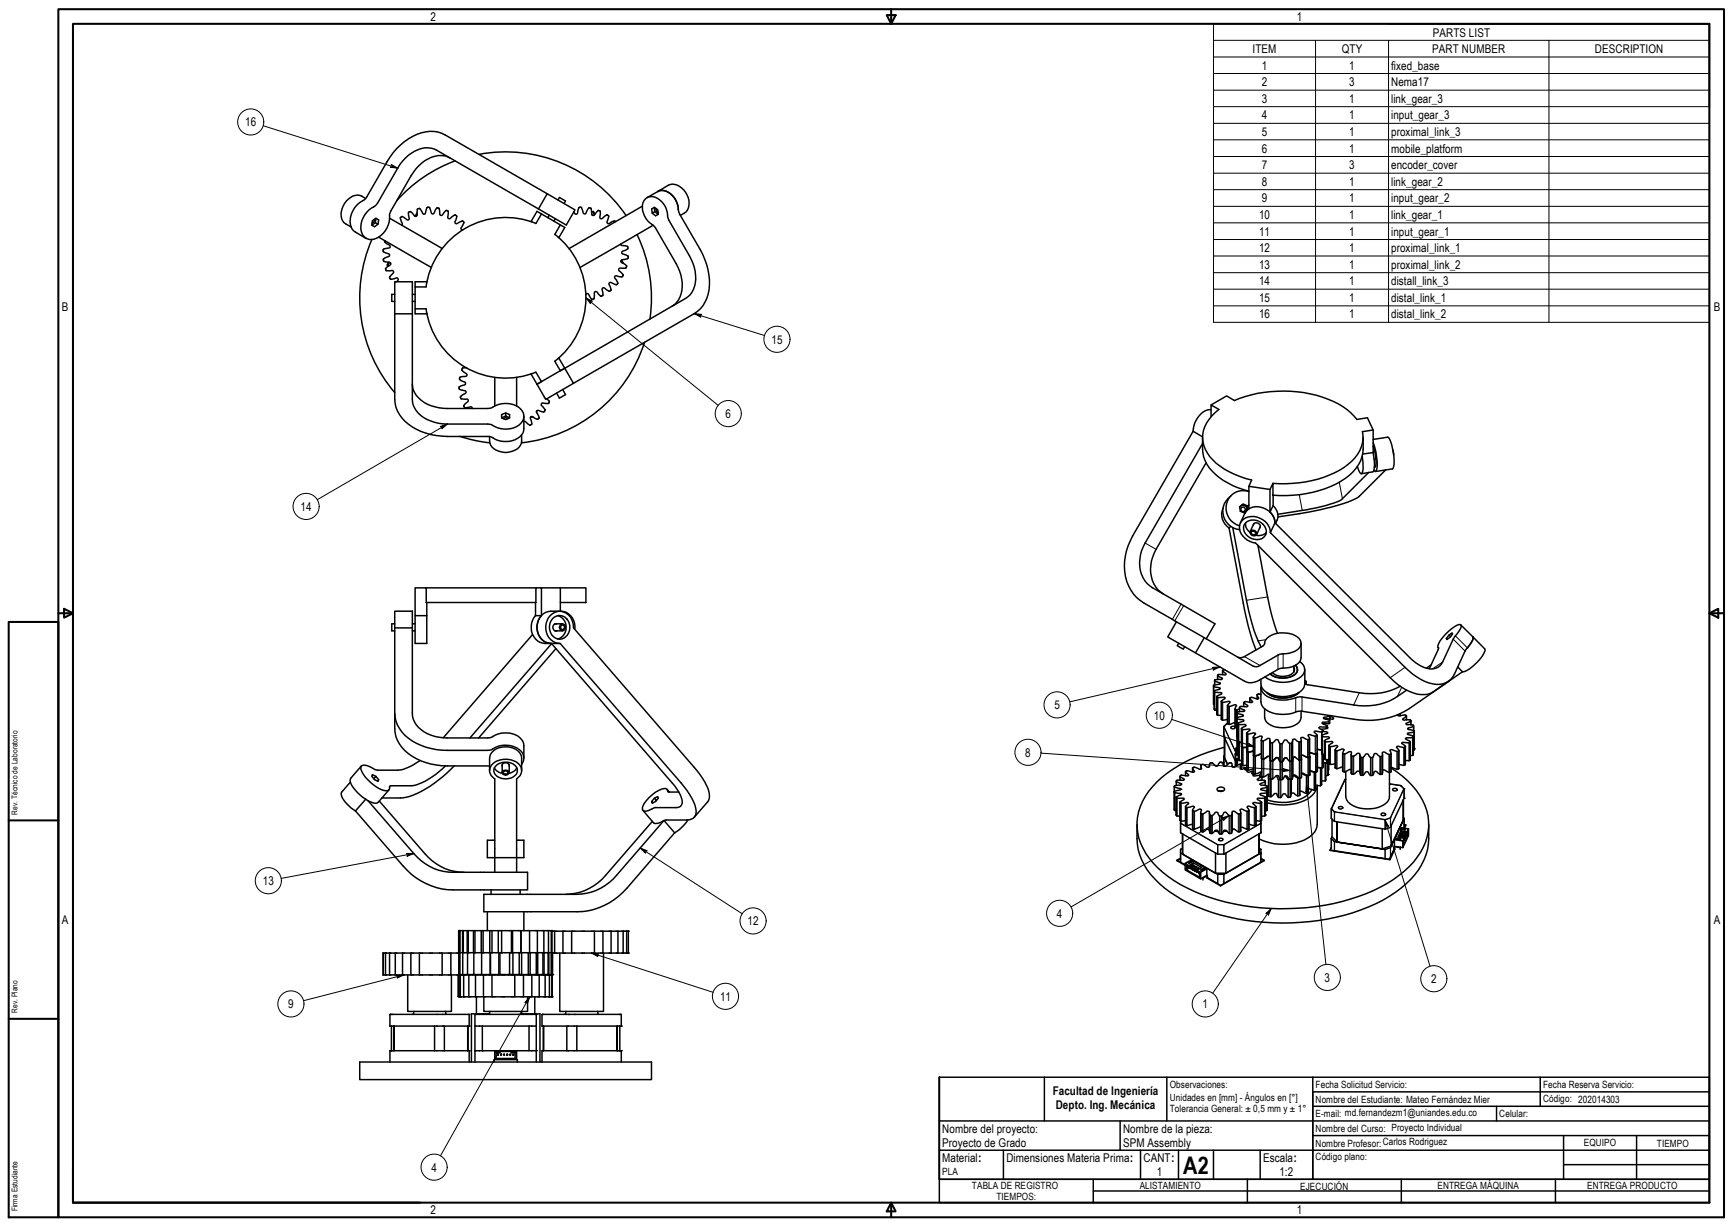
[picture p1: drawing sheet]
<svg xmlns="http://www.w3.org/2000/svg" width="594mm" height="420mm" viewBox="0 0 594 420" stroke-linecap="round" stroke-linejoin="round" font-family="sans-serif">
<defs><g id="words">
<text font-size="8.3" x="405.6" y="402.2">A2</text>
<g font-size="4.1">
<text x="147.6" y="7.2">2</text>
<text x="444.6" y="7.2">1</text>
<text x="491.2" y="12.6">PARTS LIST</text>
<text x="429.4" y="18.2">ITEM</text>
<text x="432.6" y="23.9">1</text>
<text x="460" y="18.2">QTY</text>
<text x="462.5" y="23.9">1</text>
<text x="476.9" y="23.9">fixed_base</text>
<text x="491" y="18.2">PART NUMBER</text>
<text x="546.7" y="18.2">DESCRIPTION</text>
<text x="432.6" y="29.6">2</text>
<text x="462.5" y="29.6">3</text>
<text x="476.9" y="29.6">Nema17</text>
<text x="432.6" y="35.2">3</text>
<text x="462.5" y="35.2">1</text>
<text x="476.9" y="35.2">link_gear_3</text>
<text x="432.6" y="40.9">4</text>
<text x="462.5" y="40.9">1</text>
<text x="476.9" y="40.9">input_gear_3</text>
<text x="84.1" y="43.3">16</text>
<text x="432.6" y="46.6">5</text>
<text x="462.5" y="46.6">1</text>
<text x="476.9" y="46.6">proximal_link_3</text>
<text x="432.6" y="52.3">6</text>
<text x="462.5" y="52.3">1</text>
<text x="476.9" y="52.3">mobile_platform</text>
<text x="432.6" y="58">7</text>
<text x="462.5" y="58">3</text>
<text x="476.9" y="58">encoder_cover</text>
<text x="432.6" y="63.7">8</text>
<text x="462.5" y="63.7">1</text>
<text x="476.9" y="63.7">link_gear_2</text>
<text x="432.6" y="69.4">9</text>
<text x="462.5" y="69.4">1</text>
<text x="476.9" y="69.4">input_gear_2</text>
<text x="431.6" y="75">10</text>
<text x="462.5" y="75">1</text>
<text x="476.9" y="75">link_gear_1</text>
<text x="431.6" y="80.8">11</text>
<text x="462.5" y="80.8">1</text>
<text x="476.9" y="80.8">input_gear_1</text>
<text x="431.6" y="86.4">12</text>
<text x="462.5" y="86.4">1</text>
<text x="476.9" y="86.4">proximal_link_1</text>
<text x="431.6" y="92.1">13</text>
<text x="462.5" y="92.1">1</text>
<text x="476.9" y="92.1">proximal_link_2</text>
<text x="431.6" y="97.8">14</text>
<text x="462.5" y="97.8">1</text>
<text x="476.9" y="97.8">distall_link_3</text>
<text x="21.2" y="106.7">B</text>
<text x="431.6" y="103.5">15</text>
<text x="462.5" y="103.5">1</text>
<text x="476.9" y="103.5">distal_link_1</text>
<text x="587.5" y="106.7">B</text>
<text x="431.6" y="109.1">16</text>
<text x="462.5" y="109.1">1</text>
<text x="476.9" y="109.1">distal_link_2</text>
<text x="264.5" y="117.8">15</text>
<text x="248.7" y="143.2">6</text>
<text x="103" y="175">14</text>
<text x="361.4" y="243.1">5</text>
<text x="395.5" y="246.6">10</text>
<text x="351.4" y="259.3">8</text>
<text x="90.1" y="303.3">13</text>
<text x="21.2" y="316.7">A</text>
<text x="256.3" y="317.1">12</text>
<text x="362.3" y="314.6">4</text>
<text x="587.5" y="316.7">A</text>
<text x="454.1" y="336.5">3</text>
<text x="490.6" y="336.9">2</text>
<text x="98.8" y="345.5">9</text>
<text x="246.8" y="342.9">11</text>
<text x="412.2" y="345.5">1</text>
<text x="360.9" y="375.4">Facultad de Ingeniería</text>
<text x="361.9" y="380.1">Depto. Ing. Mecánica</text>
<text x="323" y="388.2">Nombre del proyecto:</text>
<text x="385" y="388.2">Nombre de la pieza:</text>
<text x="323" y="393.2">Proyecto de Grado</text>
<text x="385" y="393.2">SPM Assembly</text>
<text x="147.9" y="401.5">4</text>
<text x="323" y="398.2">Material:</text>
<text x="345" y="398.2">Dimensiones Materia Prima:</text>
<text x="392" y="398.2">CANT:</text>
<text x="433" y="398.2">Escala:</text>
<text x="396.6" y="403.1">1</text>
<text x="438.6" y="403.1">1:2</text>
<text x="147.6" y="416.2">2</text>
<text x="444.6" y="416.2">1</text>
</g>
<g font-size="3.4">
<text x="401" y="377.4">Unidades en [mm] - Ángulos en [°]</text>
<text x="401" y="372.9">Observaciones:</text>
<text x="451" y="377.9">Nombre del Estudiante: Mateo Fernández Mier</text>
<text x="451" y="372.9">Fecha Solicitud Servicio:</text>
<text x="529" y="377.5">Código: 202014303</text>
<text x="529" y="372.9">Fecha Reserva Servicio:</text>
<text x="401" y="381">Tolerancia General: ± 0,5 mm y ± 1°</text>
<text x="451" y="382.9">E-mail: md.fernandezm1@uniandes.edu.co</text>
<text x="514" y="382.9">Celular:</text>
<text x="451" y="387.9">Nombre del Curso: Proyecto Individual</text>
<text x="451" y="392.9">Nombre Profesor:Carlos Rodriguez</text>
<text x="542.9" y="392.9">EQUIPO</text>
<text x="568" y="392.9">TIEMPO</text>
<text x="451" y="397.7">Código plano:</text>
<text x="323" y="402.6">PLA</text>
<text x="333.2" y="407.5">TABLA DE REGISTRO</text>
<text x="390.7" y="407.4">ALISTAMIENTO</text>
<text x="445.7" y="407.7">EJECUCIÓN</text>
<text x="492.8" y="407.6">ENTREGA MÁQUINA</text>
<text x="544.1" y="407.4">ENTREGA PRODUCTO</text>
<text x="341.6" y="411.4">TIEMPOS:</text>
</g>
<g font-size="2.7">
<text x="6" y="279.2" transform="rotate(-90 6 279.2)">Rev. Técnico de Laboratorio</text>
<text x="6" y="347.1" transform="rotate(-90 6 347.1)">Rev. Plano</text>
<text x="6" y="415.1" transform="rotate(-90 6 415.1)">Firma Estudiante</text>
</g>
</g></defs>
<!-- layer: Visible (ISO) -->
<g fill="none" stroke="#000" stroke-width=".51">
<path d="M154.2 54.1a8 8 0 0 0-8.6 1l-3 2.8-1.7 2.3-6.9 12.1a3.8 3.8 0 0 0-.5 2.7 7.4 7.4 0 0 1-6.9 7.1 4.3 4.3 0 0 1-2.8-5.5 8.6 8.6 0 0 1 4.8-6l.8-1 6.9-12a12.7 12.7 0 0 1 10.4-6.9l2.1 .3 .9 .5 44.4 25.6 3-5.2-9.5-5.5-3 5.2M156.1 55.1a50 50 0 0 0-20.1 13.7M164.2 52.9a50 50 0 0 1 50.4 21M125.3 68.1a4.4 4.4 0 0 0-6.5 .7 5.9 5.9 0 0 0-.8 7.6l2.4 1.4M128.3 75.2v.7l-.7 .6M128.9 74.8l-.2 1.5M129.6 76.8l.2-1.4-1-.6-1.2 .9-.2 1.5 1 .5 1.2-.9-.9-.5-1.2 .9M133.5 74.8l18.1 10.4M137.3 74.5l.6 2.1-.2 .5M137.7 74.2l-.4 .3M140.1 72.7l-.1 .9 .3 1.5-.3 .3-.6-.1-1.7-1.1M142.6 74v.1"/>
<path d="M142.9 73.9l-.3 .1M142.9 73l-.6 1.1M143 73.4l-.4 .6M143.7 71.4l-.6 .3-.1 1.9-.5 .5-1.7-1.5-.6 .1M146.6 71l-1 2.4h-.5l-1.4-2M147 71l1.1 2.3 .7-.3 .2-.6a1.18 1.18 0 0 1 .9-1.1l.7 .2 .3 2.2 .5 .1 .6-.7a1.25 1.25 0 0 1 1.2-1M147 71l-.4 .1M153.1 72.1l.6 .4-.2 1.9 .2 .4h.7l1.7-1.1M156.1 73.7l.4 .2M156.5 73.9a1.18 1.18 0 0 1-.2 1.5l-.3 .9 .5 .4 2.2-.9M158.7 75.8l.4 .4-1.1 2.1 .2 .5h.4M183.7 76.6a27.5 27.5 0 0 0-37.6 21.7"/>
<path d="M185.6 73.3l6.5 3.8-1.9 3.3M185.6 73.3l-1.5-.9-2 3.5 .2 .2M185.6 73.3l-1.9 3.3M187.6 66.4l-34.9-20.1a11.7 11.7 0 0 0-12.6 1.2 22.4 22.4 0 0 0-7.4 8l-7 12a3.9 3.9 0 0 1-2.1 1.8 7.6 7.6 0 0 0-2.9 9.2l1.2 1 3.6 2.2M188.3 73.8l-.5 .8M190.4 75l-.5 .8M191.3 68.6l.5-.9 2.1 1.2-.5 .9M192.1 77.1l1.5 .9-2 3.4-.3-.1M202.8 72.7l.6-.3 .6 1M202.8 72.9l.5-.2 .5 .9M203 73.7l.5 .1M205.2 72.1l-1.4 1.5-.6 .2-.4-.4-.2-1.9-.6-.3a1.17 1.17 0 0 0-.9 1.2l-.4 .9-.6-.1-.8-2-.2-.2-.7 .2-.4 1.8-.3 .4h-.5l-.5-.8"/>
<path d="M205.2 72.1l.4 .2M205.6 72.3l.2 .2-.1 2.3h.8l1.7-1.2M208.2 73.7l.4 .2M208.5 73.9l-.3 2.5 .7 .2 1.7-.9 .4 .3M220.2 70.7l-25.1 14.5M223.9 77.2l-25.1 14.5M224.3 71.1l.2 1.5-.9 .5-.2-1.5 .9-.6 1.2 .9 .2 1.5M224.5 72.6l1.2 .8-1 .6-1.1-.9M224.9 71.5v.2a.89 .89 0 0 0 .7 1M225.5 65.6a4.8 4.8 0 0 1 5.9 2.5l.8 1.9 .8 3.4 7 12.1a20.8 20.8 0 0 1 2.3 16.7 10 10 0 0 1-4.3 5.3l-41.4 23.9M225.5 65.6l3.6-2.1a4.8 4.8 0 0 1 5.9 2.4 5 5 0 0 1-1.8 7.9M225.5 65.6l-3.7 2.1"/>
<path d="M127.5 82.1a50 50 0 0 0 7.8 52.5M129.8 81.3l18.1 10.4M131.3 86a1.16 1.16 0 0 0 1.3 .8l.9 .3v.6l-1.5 .7-.6 .5M131.4 85.6l-.1 .4M131.4 88.9l.1 .6 2 .4 .4 .4-.2 .5-1.6 1.3 .2 .5M131.8 82.7l.6 .7a1.36 1.36 0 0 1 1.3 1.2l-.4 .4-.6 .1a1.22 1.22 0 0 0-1.4 .5M132 82.5l-.1 .2M132.3 92.6l2.1 .1 .5 .4-1.4 2.1M133.2 89.9l-.5 .9 .5 .4M133.5 89.9l-.6 .9 .4 .3M133.6 95.2l.2 .4M133.8 95.6l1.3-.1a.82 .82 0 0 1 .8-.3 .82 .82 0 0 1 .6 .5l-.5 .9"/>
<path d="M133.8 90l.1 .5M146.1 98.3h-3.8v7.5M146.3 96.9v-.3h-4v1.7M190.2 80.3a27.5 27.5 0 0 1 0 43.5l1.9 3.2 1.5-.8M209 99.8l-2.2-1.2-.4 .3 .2 1a1.15 1.15 0 0 1 0 1.4l-.4 .2M209.4 99.5l-.4 .2M211.5 97.5l-2.5-.7-.3 .4 .8 2.1-.1 .2M211.8 97.1l-.3 .4M212.7 83.7l.4 .4 2 .3 .2 .6M212.9 89.5l.4 .6M213 89.5l-.1 .3M213 89.1l.7 1.1"/>
<path d="M213.4 94.8l-2.1-.3-.5 .2v.7l.7 1 .3 .8M213.6 94.4l-.2 .3M214.7 91.7l-.8 .2h-1.3l-.4 .3v.6l1.4 1.6M215.3 85.1l-2.1 1.2v.6l.9 .3a1.16 1.16 0 0 1 1.3 .8M215.4 88l-.2 .6-1.8 .4-.5 .5 .3 .5 1.6 1.1-.1 .6M218.4 80.4a50 50 0 0 1 4.4 28.9M135.3 107.5v29.3a12.8 12.8 0 0 0 9 11.1 24.1 24.1 0 0 0 9.1 1.7h13.8a3.6 3.6 0 0 1 2.5 .9 7.6 7.6 0 0 0 9.6-2.1l.3-1.5v-4.2M135.3 100.9h-1v2.4h1M141.4 107.5h-6.1v-10.9h6.1v40.2a9.1 9.1 0 0 0 7.7 8l4.3 .5h13.8a3.8 3.8 0 0 1 2.6 1 7.6 7.6 0 0 0 9.2-1.8 3.7 3.7 0 0 0-2.1-5.5 8.5 8.5 0 0 0-8.4 .8l-1.3 .2h-13.8a12.4 12.4 0 0 1-11.3-5.5l-.4-.9-.3-2M141.4 103.3h.9M141.4 100.9h.9M146.1 105.8a27.5 27.5 0 0 0 37.6 21.8l1.9 3.2 8-4.6"/>
<path d="M146.1 105.8h-3.8v1.7h4v-.2M200.8 101.1l.4-.5 .4 .1 1.2 1.8h.6l.2-.2 .1-1.9 .2-.4 .5-.1 1 1.2 .8 .4M220.9 117.3a50 50 0 0 1-42.2 34.5M230.4 104.9a9.3 9.3 0 0 0 3-10.6l-1.6-4-7.4-12.6a8.3 8.3 0 0 1-4.2-6.5 3.3 3.3 0 0 1 1.6-3.5 3.3 3.3 0 0 1 3.8 .4 7.3 7.3 0 0 1 3.3 6.4l7.4 13.2a12.8 12.8 0 0 1 .9 12.4l-.6 .9-1.6 1.3-41.4 23.9M157.5 129.9l.6 .6 1.5 .6v.5l-2.2 1v.7l2 .6 .4 .4-.3 .6-1.1 .5-.6 .7M157.6 129.4l-.1 .5M157.8 136.1l.3 .6 1.9 .1 .5 .3-.1 .5-1 .9-.4 .7M158.3 126.6a1.25 1.25 0 0 0 1 1.1l.8 .6-.2 .6-1.5 .2-.9 .4M159 139.2l.2 .4M159.2 139.6l2.3-.2 .4 .6M160 126.1h-1.4l-.3 .5M169.6 129.3v9.8"/>
<path d="M177.1 129.3v9.8M182.3 128.1l-.2 .1 2 3.5M185.6 130.8l-1.5 .9M186.6 136.1l.1 .1M187.5 136.7l.8 1M188.2 138.1a1.2 1.2 0 0 1-1.5 .1h-.9l-.3 .5 1.4 2M188.3 137.7l-.1 .4M191.3 122.9l.3-.2 2 3.5M192.9 133.5l1 1.7-2.1 1.2-1-1.7M193.6 126.2l3 5.2-9.5 5.5-3-5.2M415.2 138.8l5.3-3.1 2.7 1.6a42.9 42.9 0 0 1 37 2 19.2 19.2 0 0 1 4.9 4.4l3.7-.5 1.9 4.2M157.7 149.5l5 1.4 5.2 .9"/>
<path d="M172.6 143.5l.6-.3 .9 .3M173.4 141.5l-1.4 .6v1.1l1.4 .6 1.3-.6v-1.1l-1.3-.6v1.1l1.3 .6M173.4 142.6l-1.4 .6M178.8 149a4.5 4.5 0 0 1-4 5.9 6.3 6.3 0 0 1-6.6-2.3l-.4-1.4v-1.6M179.6 144.4l.5 .1 1.6 1.3 .5-.4M181.9 142.9h.9M184 140.9v.6M184.8 143.3l-.6 .4-1.6-.9-.6 .1-.2 .5 .4 1.2v.9M186.6 141.1h-.9l-1.1-.5-.7 .3 .9 2.5M186.8 140.7l-.2 .3M409 147.8l-20.7 35.8a18.1 18.1 0 0 0 .3 20l1 1.1 2.4 1.9 21.5 12.3 3-5.1-21.5-12.4a10.2 10.2 0 0 1-4-11.3l1.6-4 19.6-34.1M409 147.8l3.2 1.9"/>
<path d="M412.2 149.9a15 15 0 0 0 1.5 9.1 21.4 21.4 0 0 0 12.4 8.7l2 .7a6.1 6.1 0 0 0-7.7 4.3 6.1 6.1 0 0 0 4.5 7.5M413.4 158.6l-17.1 29.7a11.4 11.4 0 0 0 1.5 14.6l1 .7M415.2 140.4a6.5 6.5 0 0 0-5.9 5.6l-.3 1.8M415.2 142.8v-4l2.6 1.5a12 12 0 0 0-5.4 11.1 14.3 14.3 0 0 0 7.4 9.4l5.3 2.5 4 1.2-1 2.2v7.6l-1.4 1.6M467 156.4a9.2 9.2 0 0 1-.2 5.9 1 1 0 0 1-1-1l-.5-1.4M467.3 149.9a13.5 13.5 0 0 1-3.5 11.8 33.8 33.8 0 0 1-22.8 8.1l-4.6-.1v-4l-1 2v7.8l1-2.2v-3.6M470.7 152.9a12.3 12.3 0 0 1 .7 7.2h-.3M470.7 151.7a19 19 0 0 1 1.1 9.6l-.4 .3-.4-.5M470.7 150.6l4.9-.8a3.4 3.4 0 0 1 1.5 2.8 14.4 14.4 0 0 1 .4 8l-5.9 1M470.7 155.1v-7.7l-3.7 .5a11.2 11.2 0 0 1-4.8 11.2 37.3 37.3 0 0 1-25.8 6.6M470.7 155.1a12.8 12.8 0 0 1 .1 6.5l-4.1 .7M470.7 155.1l-3.6 .5"/>
<path d="M471.3 154.9h-.6M471.7 157.2l-.7 .1M477.5 154.2l.3 1.7M419.2 174.2a5.6 5.6 0 0 0 2.1 6.8M422 169.8a6.4 6.4 0 0 0-2.6 6.9 6.4 6.4 0 0 0 5.5 4.8M425.8 173l-.9 .8M426.1 172.8l-1.2 .9 .3 1.5 1.6 .5M426.7 175.9a5.4 5.4 0 0 1 8.3-.7 5.4 5.4 0 0 1 2.1 4M426.7 175.9l-1.5 3.3M427 179.2a3.4 3.4 0 0 0 1.5 3.3M427 179.2a4.3 4.3 0 0 1 4.8-.4 4.3 4.3 0 0 1 2.2 4.3 4.2 4.2 0 0 1-7.3-.6 2.76 2.76 0 0 1 .3-3.3zM427.6 173.3l-1.5-.5-.3 .2 1.5 .6"/>
<path d="M427.7 173.8l-.1-.5-.3 .3 .2 .7M428.1 173.1l-1.4 2.8M428.1 166.7l7.3 1M429.6 179.9a1.19 1.19 0 0 1 1.7-.6 1.19 1.19 0 0 1 .5 1.7M429.8 179.4l-1.2 2.8M435.4 175.5l.6 .7a4.6 4.6 0 0 1 1.1 3M436.4 173.3a4.6 4.6 0 0 1 .9 6.1M437.1 179.2l46.1 46.1a10.7 10.7 0 0 0 8.1 3.9 4 4 0 0 0 3.2-2.3l3.8-8.2a9.6 9.6 0 0 0 2.6-4.3l-.4-.4a13 13 0 0 0-6.9 5.8l-.3 .6a1.43 1.43 0 0 0-.2 1.9l-3.1 6.9M437.1 179.2l-1.6 3.3M469.2 161.9l-9 9a28.4 28.4 0 0 1-10.9 3.5l-11.3 1.9M475 161l-9 9a32.3 32.3 0 0 1-11.5 4.2l-5.5 1.2-10.9 1.7M421.3 181l4.9 25.8a84.5 84.5 0 0 0 4.3 15.9"/>
<path d="M421.9 180.4l-.6 .6M422.6 180.8l4.7 24.9a60.3 60.3 0 0 0 5 16M428.9 181.8a1.16 1.16 0 0 1 1.5 .2 1.16 1.16 0 0 1 .1 1.5 1.16 1.16 0 0 1-1.5-.2 1.16 1.16 0 0 1-.1-1.5zM429 182.3a.78 .78 0 0 1 1-.1 .78 .78 0 0 1 .3 1 .83 .83 0 0 1-1 0 .83 .83 0 0 1-.3-.9zM431.2 186.9l3.3 17.7a80.1 80.1 0 0 0 3.4 12.4M432.1 180.4l-1.3 2.8M434.1 182.5a3.7 3.7 0 0 1-3.5 .9M435.5 182.5l46.1 46.2a17.2 17.2 0 0 0 11.9 5.8 6 6 0 0 0 5.1-3.5l3.8-8.2a10 10 0 0 0 2.6-4.3l-.1-.3M435.5 182.5a6 6 0 0 0-9.7-4.1 4.2 4.2 0 0 0 1 6 6.8 6.8 0 0 0 3.6 1.7l46.2 46.2a16.5 16.5 0 0 0 11.8 5.7l2.1-.5 6.1-4M135.3 209.5h6.1v5.7h-6.1zM135.3 215.2v29.3a15.8 15.8 0 0 0 1.6 10.4 19.4 19.4 0 0 0 16.5 7.6l14.4 .1M135.3 213.8h-1v2.4h1"/>
<path d="M141.4 215.2v29.3a9.1 9.1 0 0 0 7.7 7.9l4.3 .5h13.8a3.6 3.6 0 0 0 2.5-1 7.6 7.6 0 0 1 9.6 2.2l.3 1.5v4.2M141.4 213.8h.9M141.4 216.2h.9M142.3 211v9.5h4v-9.5M146.1 201.5h37.6M146.3 206.5v4.5h-4v-9.5h3.8v5h37.6v-5h1.9v9.5M182.6 217.5l-30.6 35.3M183.6 211a5.7 5.7 0 0 0 3.2 9.5h5M183.6 211h2M183.6 206.5v4.5M185.6 201.5h6.5M189.5 211.9a3.5 3.5 0 0 1 4.2-.4 3.5 3.5 0 0 1 1.6 3.8 3.4 3.4 0 0 1-2.2 3.5 3.4 3.4 0 0 1-4-1.3 4.6 4.6 0 0 1 .4-5.6z"/>
<path d="M190.3 213.8h2.5M190.3 216.2h2.5M190.9 213.8a1.22 1.22 0 0 0-1.4 1.2 1.22 1.22 0 0 0 1.4 1.2M191.2 211a4.2 4.2 0 0 1 2.9 4 4.2 4.2 0 0 1-2.9 4M191.8 209.5a6.9 6.9 0 0 0-6.2 1.4 5.8 5.8 0 0 0 2.4 9.5l.8 .1a5.6 5.6 0 0 1-4.5-3.8 5.6 5.6 0 0 1 1.3-5.7M192.1 201.5v8a5.3 5.3 0 0 1 4.9 6.2M192.1 201.5h8.8v5h-8.8M403.3 213.1l-3 5.2 9.5 5.5 3-5.3M413.5 218.9l16.1 9.4a2.28 2.28 0 0 0 2.3-.2l6.2-3.6 1.1-.4a8.1 8.1 0 0 0 6.4-2.4 2.77 2.77 0 0 0-1.8-4 8.7 8.7 0 0 0-9.9 1.5l-.3 .6a1.63 1.63 0 0 1-.8 1.7l-6.2 3.5a2.36 2.36 0 0 1-2.2 .2M496.7 217.7l1.1-.8 .2 .4-.9 1.1-1.1 .8-.2-.4M497.3 218.2l-.6-.5-.9 1.1 .3 .3M500.8 214.2l4.1 4"/>
<path d="M504.9 218.2l4.1 4.2a3.5 3.5 0 0 1-1.3 3.1 11.6 11.6 0 0 1-6.4 4.7M189 220.5l41.4 47.8a11 11 0 0 1 3.5 7 1.8 1.8 0 0 1-2.1 1.5h-7.4l-1.6 .7a1.54 1.54 0 0 1-2.6-.3 9.2 9.2 0 0 1 4.6-5.8l1.6-.8a1.95 1.95 0 0 1 2.4 .1l.3 .7h3.6M189.1 220.6l-28 32.3M190.6 222.3l-26.5 30.6M404.1 220.5l-.6 .8 2.1 1.2 .5-.9M416 235.2l2.3 .6-.3 .5-1.7 .4v.4l2.5 .4-.1 .4-1.6 .8 .4 .4 2.4-.1v.4l-1.2 1 .3 .3 2.6-.2v.3l-.8 1M416.2 236.8v6.2l.2 .3 .7 .1M416.4 233.3l1.9 .7v.4l-2.3 .5v6.5l.2 .1M416.4 233.3v1.4M417.1 238.7v6.1l.3 .4h1.3M417.4 231.5v1.3M419.1 229.8v1.4"/>
<path d="M419.9 229.5l-.8 .4 1.1 .9v.4l-2.4-.1-.4 .4 1.6 1-.1 .3-2.4 .2-.1 .3M428.4 239.3v1.4M431 238.1l.4 1.3-.4 .2-2.1-.6-.5 .4 1 1.2-.7 .2-1.9-.3-.5 .3M431 238.1v1.5M432.2 238l-.7-.2-.5 .3M432.2 232.8a4.7 4.7 0 0 0 4.2 5.4 10.7 10.7 0 0 0 10.1-1.9l.4-.5 .4-1.4M432.4 235a3.7 3.7 0 0 0 3 4.1 13.4 13.4 0 0 0 9.8-.2l18.9 2.7a21.5 21.5 0 0 0 18.1-5.1M434.1 237.3a8.9 8.9 0 0 0 11.3 0M434.3 237.3a8.9 8.9 0 0 0 11 0M443.5 228.7a1.88 1.88 0 0 1-1.4 2.7 5.5 5.5 0 0 1-5.9-.9M443.5 228.3v2M444.1 228a2.1 2.1 0 0 1-1 3.6 7.4 7.4 0 0 1-7.7-.7 6.8 6.8 0 0 0 9.3-.7 2.07 2.07 0 0 0-.6-2.2"/>
<path d="M444.8 229.5v.4M445.6 226.7a3.1 3.1 0 0 1 1.6 3 3.1 3.1 0 0 1-2 2.8 11.2 11.2 0 0 1-11.6-.5M446 220.5v4.9a4.9 4.9 0 0 1-5.1 3.5l-2.3 .3-6.7 3.8a5.1 5.1 0 0 1-5.2 .5l-16.9-9.7M447.3 233.3l.4 .4-.4 .3M447.3 234.4l18.7 3a21 21 0 0 0 14-2.2M447.3 229.5v4.9M447.7 233.7v.8M490.5 227.9l-1.6 1.1M493 221.9l.1 .1M499.7 228.6l1.6 1.6M501.3 230.2l-18.1 12.6a26.7 26.7 0 0 1-19.1 3.7l-18.9-2.7a12.4 12.4 0 0 1-11.5-.7 3.4 3.4 0 0 1-1.5-2.6v-4.9M135.3 244.5a12.7 12.7 0 0 0 9 10.9 24.1 24.1 0 0 0 9.1 1.8h13.8a3.5 3.5 0 0 0 2.6-1.1 7.7 7.7 0 0 1 9.3 2 3.4 3.4 0 0 1-.3 3.8"/>
<path d="M418.7 240.3v6.2l.3 .3 1.8-.3M419.5 259.2l1.3 2.8M419.5 259.1v3.3M419.7 256.1a51.5 51.5 0 0 0-23.1 11.8 18.9 18.9 0 0 0-5.6 21.1 31.3 31.3 0 0 0 16 15.3 79.6 79.6 0 0 0 55.9 3.8 46 46 0 0 0 21.7-12.7 18.5 18.5 0 0 0-.5-26.2 34 34 0 0 0-7.2-6M419.7 258.9l-.2 .2M419.8 252.8l-.1 7v-7l3.8 8M420.8 247.9l-1.3 1.1 .2 3.8M420.8 241.8v6.1M420.8 241.8l.6 .3 2.1-.6 .4 .4-.5 1.1M423.4 249.2l-.6-.3-.8 .3a.74 .74 0 0 0 .7 .6 .74 .74 0 0 0 .7-.6M423.4 249.1l.1 .1M423.4 247.6a2.71 2.71 0 0 1-2.6 .3"/>
<path d="M423.4 243v6.1M423.5 258.6l1 .3M423.5 249.2l.5 .2M423.6 256.6l.5 .3M423.6 256.6v1.6M424 246.4l2.3 .5-.1 .3-1.7 .6 .1 .5M424 246v6.5l.4 .1M424.1 252.5v5.7v.4l.4 .1M424.1 256.3l-.5 .3M424.1 258l-.6 .2v4.5M424.1 245.9l-.1 .1M424.1 244.4l2.1 .7-.1 .4-2 .4"/>
<path d="M424.1 252.5l.3 .1M424.1 244.4v1.5M424.4 247.9v6.1l.2 .4M424.5 254.2v5.9l.4 .5h.7h-1.4l-.3-.5M424.5 259.9l-.6 .2M424.6 248.3l2.5 .2-.1 .3-1.4 .9 .3 .3M424.6 248.3v6.1M424.7 254.4l.9 .1zM424.9 242.9l-.8 .3-.7-.2M424.9 242.5l1.7 .8a.49 .49 0 0 1-.2 .6 .49 .49 0 0 1-.6-.1l-1.4 .1-.3 .5M424.9 242.5v1.4M425.6 249.7v6.2l.3 .2"/>
<path d="M425.6 255.9v6.1l.5 .4 1.3-.2M425.9 256.1h1.5M425.9 250l2.5-.1v.4l-1 .9M425.9 250v6.1M426.3 240.8l1.5 1.1-.4 .3-2.1-.1-.4 .4M426.3 240.8v1.3M427.4 251.2v12.4l.6 .3 1.6-.4M427.4 251.2l.3 .4M427.4 256.1h-1.5M427.4 257.5l.3 .2M427.7 251.6l1.9-.4 .8 .2-.8 1.2 .5 .4M427.7 251.6v6.1"/>
<path d="M429.6 257.4l-1.9 .3M429.6 257.3l-1.9 .4M429.6 252.6l.1 6.3M429.7 258.9l.7 .2 2-.7-2.3 .7M429.7 258.9v6.1a3.3 3.3 0 0 0 2.6-.4h.2M429.7 258.9l.4 .2M430.1 253l2.3-.7 .3 .2-.3 1.2M430.1 253v6.1M432.4 253.7l.6 .3M432.4 253.7l.1 6.2M432.5 259.9v6.2a3.2 3.2 0 0 0 2.5-.8l.4 .2M432.5 259.9l.5 .2"/>
<path d="M433 254l2-1 .4 .2v1.2l.8 .2M433 254v6.1M433.5 242.9a5.1 5.1 0 0 0 .8 4.7 9.2 9.2 0 0 0 10.9 0 4.3 4.3 0 0 0 .8-3.8M435.3 253.8v6.1l.2 .7 .7 .2M436.2 254.6l1.5-1.1 .5 .2 .5 1.1 .8 .1M436.2 254.6v6.2M438.1 259.8l-.5-.1a2.24 2.24 0 0 1-2.1 1M439.5 254.9v6.1M441.1 259.8h-.7l-1 1.3M442.8 254.7a1.93 1.93 0 0 1-1.9-1.1l-.6 .1-.8 1.2M442.8 254.7v6.1M443.1 259.7l.8-.3 1.6 1.1"/>
<path d="M443.1 253.8v6.1l-.3 .9M444.1 259.6h-.7l-.4 1.2-.8 .2M446 254.2a2.37 2.37 0 0 1-2.3-.9l-.5 .2-.4 1.2M446 254.2v6.1M446.1 259.4l-.1 1M446.1 253.8l-.1 6.5M446.2 259.9v6.5l-.7 .3M446.8 258.9l-.7 .1M447.2 259.1l1.2 .6M448.4 259.7l.1 11.9-.6 .3M448.9 253.3l-.7 .2-1.5-.8-.7 .1v1.4M448.9 253.3v6.1l-.5 .2-1.9-.8-.4 .1"/>
<path d="M448.9 259.1l.2 .3M449.1 259.4l-.7 .3M449.1 259.4v6.1l-.7 .4-1.6-.9-.6 .1M451.5 252v6.2l-.7 .2-1.9-.5 .4 .1a1.91 1.91 0 0 0 2.3 .2v-.1M451.5 252l-.7 .3-1.7-.5h-.5l-.2 .2 .5 1.3M451.5 258l.1 .1M451.6 258.2v6.1l-.6 .3M453.1 257l-1.6-.2 1.6 .2M453.1 252v6.2l.2 .4h.7M453.1 252.1l.2 .3 2.4 .3-.2 .4-1.5 .8 .4 .3 2.2-.1 .3 .3-1.4 1M453.5 250.7l1.4 .2 .3 .2-2.1 1M453.6 250.5l-.5 .4-2.5-.2v.4l.9 .9"/>
<path d="M453.6 250.5v.1M453.6 258.6v4.2l-.5 .4M454 253.9v6.1l.3 .3h1.2M454.8 249.1l-2.6 .2 .1 .4 1.3 .8M454.9 249.1l.3 .3-.2 .3-2 .3M455 248.8v.1M455 248.8l-.2 .3M455.5 255.5v6.2l.4 .3 1.7-.3M455.5 255.4l.4 .5 2-.4 .6 .1v.3l-.9 1.1 .5 .3 1.8-.6 .8 .1-.5 1.4M455.6 247.4l.3 .3-.5 .4h-1.8M455.8 246.9l-.1 .4-2.2 .2-.3 .3 1.8 1M455.8 246.9v.1"/>
<path d="M455.9 246.4v-1.1l-2.2 .6 .1 .4 2 .6M456.1 245.3l1.1 .9-.2 .2h-2.6M457.6 257l.2 6.2a2.79 2.79 0 0 0 2.4-.4M460.2 258.2v6.1l.7 .3 1.6-.8h.7M460.2 258.2l.8 .2 1.7-.8 .6 .3a.75 .75 0 0 0-.2 1 .75 .75 0 0 0 1 .3l1.3-1 .8 .2a.9 .9 0 0 0 .5 1.2 .9 .9 0 0 0 1.2-.7l.3-.5h.7a1.39 1.39 0 0 0 1.6 1.2l.7-1.3 .8 .1a1.22 1.22 0 0 0 1.8 .7v-1.1l.4-.3 .6 .1 1.4 .8 .7-.2M463.2 258.6v6.6a1.28 1.28 0 0 0 1.9-.8l.5-.1 .6 .3M466.2 258.6v6.6a.86 .86 0 0 0 .9 .5 .86 .86 0 0 0 .8-.7l.2-.4a.91 .91 0 0 1 1.4 .8 .88 .88 0 0 0 1.1 .3 .88 .88 0 0 0 .4-1.1l.4-.3 .6 .2a1.32 1.32 0 0 0 1.8 .8l.2-6.7M476.9 258.4v6.1a1.39 1.39 0 0 1-2-.5l-.9-.1M479.1 245l.3 .3 2.4-.3 .4 .3-1.4 1.2 .6 .3 2-.1 .3 .3M479.6 257.2v6.2l-.6 .3-2.1-.7M479.6 257.2l-.6 .3a3.2 3.2 0 0 0-2.4-.5l-.2 .3 .5 1.1M480 244.6v.7"/>
<path d="M481.8 255.8v6.2l-.6 .3-1.6-.4M482.2 245.3v1.4M483.4 254.2v6.2l-.4 .3-1.2-.1M483.7 247l-1.7 1.1 .2 .2 2.3 .3v.4l-2 .7 .4 .3 1.9 .4v6.6h-.3M483.7 247v1.4M484.4 252.4l-.2 .4-2.4 .2v.2l1.6 1-.2 .4-2.4-.2-.3 .2 1.3 1.2-.3 .3-2.1-.3-.5 .1-.1 .3 .8 1M484.5 252.4v6.1l-.2 .4-.9 .1M484.6 248.8v1.6M484.8 250.7l-2.3 .7 .2 .4 1.7 .6M120.1 268.1l-3 3.4a5 5 0 0 0 2.5 4.6l2.3 1.8M123.9 262.5l-3.7 4.2a3.4 3.4 0 0 0 1.1 3.5 12.7 12.7 0 0 0 7.6 5.1l.8-.4 3.6-4.2M125.3 273.9l-3.4 4"/>
<path d="M126.1 274.4l15.8 18.1a17.7 17.7 0 0 0 13.4 6.4h25.5v6.1h-25.5a23 23 0 0 1-17.1-8.2l-16.3-18.9M128.1 266.9l.7-.9 1 1.2M128.8 266l-1.2-.5-.2 .5 1 1.2 1.2 .6 .2-.6-.4 .4M130 274.6l15.6 17.9a17.7 17.7 0 0 0 13.5 6.4M144 260.6a16.1 16.1 0 0 1-7.7 3.3h-7.3a7.6 7.6 0 0 0-4.9-1.5 2.27 2.27 0 0 0 .6 3.1 13.6 13.6 0 0 0 7.4 5.5 1.12 1.12 0 0 0 1.2-.3 1.12 1.12 0 0 0 .2-1.2l.5-.2h6.9a21 21 0 0 0 11.8-6.8M155.7 262.5a37.6 37.6 0 0 1-16.4 10.7l-2.1 .3h-6.3M167.8 264.1v-4.3a5.1 5.1 0 0 1 6.1-3.9 4.7 4.7 0 0 1 4.9 3.9v4.3M168.4 262.3a6.8 6.8 0 0 1 9.8 0 3.1 3.1 0 0 1-1.1 4.6v27h-7.5v-27a3.2 3.2 0 0 1-1.2-4.6zM169.5 263.2l.7 .9 2 .9M169.9 262.6a4.8 4.8 0 0 1 7.4 .8 3.3 3.3 0 0 1-3.8 3.5 3.5 3.5 0 0 1-4.2-3.1zM172.1 262.6a1.21 1.21 0 0 1 1.3-1.2 1.21 1.21 0 0 1 1.2 1.2M172.1 262v2.8"/>
<path d="M172.5 264.1l.3-.1a.95 .95 0 0 1 1.3 .1 .95 .95 0 0 1 .1 1.2l-.4 .2a.98 .98 0 0 1-1.3-.1 .98 .98 0 0 1 0-1.3zM172.8 264.3a.85 .85 0 0 1 1.3 .5 .72 .72 0 0 1-1 .6 .72 .72 0 0 1-.3-1.1zM174.6 262v2.8M177.2 263.2l-.8 .9-1.9 .9M220.4 277.7l3.6 4.3a4.7 4.7 0 0 0 4.1-1h7.3a2.98 2.98 0 0 0 3-4.2l-1.3-3.3-3.7-5.2-41.4-47.8a5.6 5.6 0 0 1-4.9-5.3 5.6 5.6 0 0 1 4.5-5.7 5.1 5.1 0 0 1 5 5.7l41.4 47.8a18.4 18.4 0 0 1 5.2 9.8l-.6 1.9-4.6 5.4M224.3 273.5l-.9 1.2M225 274.4l-.7-.9 1.2-.5 .2 .5-1 1.2-1.1 .6-.2-.6 .4 .4M228.7 270.5l.8 .9M402.5 269.7v7.7l.2 .3 .5 .2M403.2 273.2v6.1l.2 .3 1.1 .1M403.2 267.8l1.9 .8-.5 .5-2 .3 .1 .4 2 .6v.3l-2.2 .6 .3 .4 2.2 .3-.2 .5-1.5 .6 .1 .4h2.4v.5l-1.3 1 .3 .3 2.6-.2v.4l-1 1 .6 .3 2.1-.5 .3 .4-.6 1M403.2 267.8v1.4"/>
<path d="M404.5 274.9v6.2l.4 .3 1.5-.2M404.5 266v1.4M406.4 276.5v6.1l.6 .3 1.8-.5M406.4 264.5v1.4M408.8 277.7v6.3l.7 .1 2.1-.6M408.8 263.2l.6 1.1-.1 .3-2.6-.4-.3 .3 1.1 1.2-.7 .2-2-.2-.3 .3 1.5 1.1v.2l-2.5 .1-.3 .4M408.8 277.7l.7 .3 2-.7 .4 .2-.2 1.3a1.75 1.75 0 0 0 2.2-.8l.7 .3a.83 .83 0 0 0 .1 1 .83 .83 0 0 0 .9 .2l.7-.6a.64 .64 0 0 1 .7-.5 .64 .64 0 0 1 .6 .5 .97 .97 0 0 0 1.1 .8 .97 .97 0 0 0 .8-1.1l.2-.2 .7 .2a1.23 1.23 0 0 0 1.8 .8l.1-1.1 .3-.3h.4l1.8 1 .5-.3-.2-1 .2-.4h.7l1.4 .7 .8-.3M408.8 263.2v1.4M411.6 278.6v6.2a1.34 1.34 0 0 0 2-.5l.7-.2 .3 .2-.6-.2M411.7 262.4v1.2M414.6 278.6l.1 6.5 .1 .5 .7 .1 .5-.4a.97 .97 0 0 1 1.5-.6 1 1 0 0 0 1 1.2 1 1 0 0 0 1-1.2 .97 .97 0 0 1 1.5 .6l.4 .4 .7-.1 .2-.5 .1-6.5M414.6 262.4v.3"/>
<path d="M417.3 270.2l1.2-.5a1.08 1.08 0 0 1 1.3 .8 1.46 1.46 0 0 1-2.6-.1zM417.8 271.1h1.3M419.1 261.5l.1 .3M419.4 262l.2 .5M419.5 261.4l-.4 .1M419.5 261.3h-.5M422.4 262.4v.3M423.9 260.1v2.3M425.1 262l.3 .4h.6M425.1 262l-1 .2a1.08 1.08 0 0 1-1.8 .5 .79 .79 0 0 0 0-1 .79 .79 0 0 0-.9-.2l-1 .9a.81 .81 0 0 1-.8 .1 .81 .81 0 0 1-.4-.8 .8 .8 0 0 0-.9-.5 .8 .8 0 0 0-.7 .8l-.2 .6h-.5l-1.3-1.1a.83 .83 0 0 0-.9 .2 .83 .83 0 0 0-.1 1 1.01 1.01 0 0 1-1.7-.5l-.5-.2-.7 .1 .2 1.2-.3 .3-2.1-.7-.7 .3M425.3 278.6v6.2l-.8 .3-1.3-1-.8 .2 .6-.2M425.3 262.4l-.2 1 .4 .2 1.9-.7"/>
<path d="M425.6 261.6l-.5 .4M426.8 263.6l.5 .3h.5M426.8 263.6v.2M427.4 263l-.6 .6M427.7 264l-.2 .5 .4 .1 1.7-.3M428.2 277.8v6.1l-.6 .3-2.3-.7M429.1 265l.6 .3 .4-.1M429.1 265v.2M429.7 264.1l-.6 .9M429.7 265.4l-.2 .2 .2 .3 2.2-.2M430.6 276.5v6.1M431.9 266.1l.9 .1"/>
<path d="M431.9 266.1v.1M432 264.6l.2 .4-.3 1.1M432.2 266.3l-1.2 .8 .2 .3h2.4l.2 .4-1.7 .7-.2 .3 2.5 .6v8.3l-.6 .2M432.2 270.5v.1M432.5 274.9v6.1l-.4 .4-1.5-.2M433 260.1l1.7-.9 .6 .1-.6-.1zM433.7 273.1l-.1 .4-2.5 .1v.4l1.4 .9-.4 .4-2.5-.2v.4l1 1a2.4 2.4 0 0 1-2.6-.2l-.5 .3 .7 1.1M433.8 273.2v6.1l-.3 .4h-1M433.8 267.8v1.4M434.4 275.1a18.1 18.1 0 0 0 14.7-1.9 5.6 5.6 0 0 0 2.4-4v13.4a7.3 7.3 0 0 1-5.8 5.8 18.9 18.9 0 0 1-14.2-1M434.4 271.5l.4 .1M434.4 271.6l-2.5 .5 .2 .4 1.6 .6"/>
<path d="M434.4 269.7l-2.2 .7 .1 .3 2.1 .6M434.7 265.4l.2 .3 .1 1.2M434.8 266.1l.2 6.9M435 273a2.42 2.42 0 0 0 2.1-1.1l.5 .1 .7 1.3M435 266.9h.8M435 266.9v6.1M435.4 260.5l.1 6.3M435.5 260.6v6.2M436.2 260.8l1.2-1.2h.6l.7 1.3 .2 .1M437.5 265.9l.8 1.3M438.3 273.3h.8l.5-.7a.67 .67 0 0 1 .7-.6 .67 .67 0 0 1 .6 .6l.7 .7M438.3 267.2v6.1"/>
<path d="M438.8 261h.1M438.8 261v6.2l-.5-1.3-.3-.1-.6 .1-1.2 1-.7-.1M438.8 261h.7M440.5 265.9l1.1 1.2M441.6 267.1v6.2M442 260.8h.8M442 260.8l-.9-1a.91 .91 0 0 0-1.3 .8l-.3 .4M442.1 260.9l.1 .1M442.2 267.1h-.6M442.2 267.1l-.9-1-.7-.2-.9 1.2-1.4 .1M442.2 261v6.1M442.7 272l.7-.2 1.5 1"/>
<path d="M442.7 267.1v5.2l-.3 .8-.8 .2M443.2 260v6.1l-.2 .9-.8 .1M443.2 265.9v-.1a1.1 1.1 0 0 1 1.6 .4l.7 .5M443.4 265.7l1.5 1M444.9 266.7v6.1M445.1 260.3l.4 .2v6.2M445.3 266.6l-.4 .1M445.6 271.2l.5-.1 1.8 .8M445.6 266.6v6l-.7 .2M446 260.3l-.5 .2M446.2 265l1.7 .9M447.9 265.9v6"/>
<path d="M448.2 265.7l-.3 .2M448.5 270.2l2 .6M449.1 264.3l1.4 .3M449.1 264.1l1.9 .5M449.7 270.6a9.6 9.6 0 0 1-7.4 4.2l-4.1 .1-3.8-.8M450.5 264.6v6.2M450.7 264.6h-.2M451 269.1l1.7 .2M451 264.6v5.8l-.5 .4M451.6 262.9l1.5 .3M451.6 263.1l1.1 .1M452.7 263.2v6.1"/>
<path d="M452.8 263.1l-.1 .1M453.1 267.6h1.2M453.1 263.2v5.8l-.4 .3M454.3 261.5v6.1M454.5 261.5v5.8l-.2 .3M455.1 260.3v.9l-.2 .3h-1.3M455.2 260.3v5.4M455.2 265.7l-.7 .2M455.3 260.3l-.1 5.4M455.5 260.3v3.5l-.2 .1M458.9 276.6l.9-.2 .5 .3a.74 .74 0 0 1-.8 .6 .74 .74 0 0 1-.6-.7zM461.3 267.1l-.3 .1-4.6 10v3.3l1 1 1 .2"/>
<path d="M461.3 264.4v8.5a5.5 5.5 0 0 0 5.2 4.1 9.4 9.4 0 0 0 9.5-2.8l.3-1.3v-8.2M473.5 278.9l.7-.3 .8 .4a.74 .74 0 0 1-.8 .6 .74 .74 0 0 1-.7-.7zM476.3 268.6l3.9 .6 1.1 1.2v3.1l-4.4 9.5M477.5 270.4l1-.2 .4 .3a.74 .74 0 0 1-.8 .6 .74 .74 0 0 1-.6-.7zM169.6 288h-2.5v5.9h2.5v5M177.1 288h2.5v5.9h-2.5v5M223.6 281.5l-16 18.5a18.3 18.3 0 0 1-13.5 6.5M235.8 281l-2.2 2.7-2.3 1.7M389.8 282.6a24.7 24.7 0 0 0 1.6 12 31.4 31.4 0 0 0 14.1 13.9 78.5 78.5 0 0 0 49.7 6.4 52.9 52.9 0 0 0 28.4-13.6 20.6 20.6 0 0 0 6.2-13.9v-4.8M403.6 294.9l2.7 1.5M404.7 281.3v4l.7 .5M404.7 294.2l-1.1 .9"/>
<path d="M404.7 294.1l-1.3 .8 2.9 1.7M405.4 292.7l-.7-.4v3.1M405.4 285.8v6.9l11.3 6.6M405.4 285.8v6.9l11.3 6.6v-7M405.4 290.7l-.7 .4v1.2M405.4 285.8l11.3 6.5M406.3 295.9v2.2l5.3 3.1v-2.3M406.7 298l4.5 2.7v-1.6M407.4 295.7l1.3-.8 .4 .2-1.4 .8zM407.5 296.7l1.6-1v.3l-1.6 1zM407.9 297.3l.2 .4M407.9 297.3v.1"/>
<path d="M407.9 297.5v.1M408.1 297.5l1.4-.8-1.4 1M408.1 297.7h.1M408.2 296.7v.4l-1.5 .9v-1.5l.8 .5h-.1M408.2 297.1l.1 .1M408.7 297.8l.1 .3M408.7 297.8v.1M408.7 297.3l.4 .3M408.7 296.3l-1.3 .9h-.2l.2-.4M408.7 294.9l-.3-.2-2.1 1.2 1.2 .8M408.7 294.9v.3M408.8 297.9l1.5-.8-1.5 .9"/>
<path d="M408.8 295.3l-.5 .3M409.1 295.1l4.3 2.4M409.1 295.7l2.8 1.6-1.6 .9M409.4 298.2l.2 .4M409.4 298.4h.1M409.4 297.8l.4 .2M409.5 296.7l-1.6 .6M409.6 298.3l1.4-.8-1.4 1.1M409.6 298.3v.1M409.6 298.5v.1M410.1 298.2l.2 .1M410.3 298.9h.1"/>
<path d="M410.3 297.1l-.2-.1-1.4 .8M410.3 298.6h-.2l.2 .3M410.3 298.6l.9 .5M410.3 298.2v.4M410.5 298.7h-.2M410.7 298.7l-.4 .2M410.9 299.1l.3 .2M410.9 299.1h.1M411 297.5l-1.6 .7M411 299l-.1 .1M411.2 299.1l-.2 .1M412.5 298h.1"/>
<path d="M412.5 298l-.6 .3M413.1 297.7l-.6 .3M413.4 297.5l-1.5 .9-.3-.3 1.4-.8v.4M413.4 297.5l.3 .2-2.1 1.2-1.3-.7M413.7 297.7v2.3l-1.5 .8M413.7 300l.2 .8M416.4 284.8l1.2 .2M416.7 299.3h3.5l-.6 .3h-2.2zM416.7 292.3l.7 .4h2.2l.6-.4M417.9 287.4l.6-.1 .7 .1a.74 .74 0 0 1-.7 .8 .74 .74 0 0 1-.8-.6zM420.6 284.8l-1.2 .2M428.2 282.4a1.84 1.84 0 0 0 2.3 .3"/>
<path d="M430.6 282.6l-.1 .1M431.5 292.7l.7-.4v3.1M431.5 292.7v-6.9v6.9l-11.3 6.6M431.5 290.7l.7 .4v1.2M431.5 292.7l-11.3 6.6M432.2 281.3v4.1l-12 6.9v7M456 291.4l20.2 3.2M456.4 290.5l-.5 .9 20.6 3.2 1.7-3.7M456.4 287.3v3.2M456.4 290.5l-.4 .8M456.6 286.8l1.8 1.8-1-.2-1-1M456.6 286.8l-.2 .5"/>
<path d="M456.6 280.7v6.1M458.4 288.6l15.4 2.3zM458.4 281.7v6.9v-6.9M458.4 281.7l15.4 2.3M473.8 290.9l3.1-1-.2 .6-1.8 .6zM473.8 284v6.9M476.6 290.5h.1M476.9 283v6.9l4.2-8.9-4.2 8.9M476.9 283l-.3 .6-1.7 .5-1.1-.1M478 291h.2M478 290v.2M478 290l2.1 .4"/>
<path d="M478 287.8v2.2M478.3 287.3l1.9 .2-.1 .3-1.9-.3zM479.7 284.1l-1.4 3.4M479.8 286.3l2 .2v.3l-2-.2v-.3l2 .3M479.8 283.9l.1-.3 3 .5-.5 .9M479.8 283.9l2 .3-.2 .3-1.9-.4M479.8 283.9v.3M479.8 283.9l-.1 .2M480.1 285.7l1.9 .2M480.1 290.4l-2.1-.2v.7l-1.8 3.6M480.1 290.4l.8 .1M480.2 284.7v.3l2.2 .4v-.4"/>
<path d="M480.2 284.7l-1 2.2 2.2 .4M480.2 284.7l2.2 .3M480.3 286.6l-.2 .3M480.4 285.1v.1M480.5 286l-.1 .2M480.6 285.4v.3M481.1 281v-6.9v6.9M481.1 280.2l.2 .3M481.3 287.8l-.1 .2M481.3 280.5h.1M481.3 280.5l-.2 .5M481.3 280.5v3.1"/>
<path d="M481.4 287.3l-.5 .9-2.9-.4 .2-.3M481.5 287.1l-.1 .3M481.5 287.1l-1.9-.4v.2l1.9 .3M481.5 287.1h.1M481.7 283.3v-.6h-.4h.7l-.5 1.1M481.7 282.7l-.5 1.1M482 285.9h.1M482 286.2h.7M482.1 285.9l-.1 .3-1.9-.3v-.2l1.9 .3M482.3 285.5l-1.9-.3v.1l1.9 .4M482.3 285.6v.1M482.3 285.4v.3"/>
<path d="M482.4 285.4l.3-.8v1.6l-1.7 3.7v-1.6l.4-1M482.9 284.1v2.2l-2 4.2v-2.3M157.5 318.9v7.6M157.7 318.9v15.1M158.6 318.9v7.6M158.8 318.9v7.6h29.1v7.5h-.3M160.1 318.9v7.6M160.5 318.9v7.6M162.3 318.9v7.6M162.8 318.9v7.6M165 318.9v7.6M165.6 318.9h3.1"/>
<path d="M165.6 318.9h-8.4v7.6h1.6M165.6 318.9v7.6M165.9 306.5h32a17.9 17.9 0 0 0 13.4-6.5l16.3-18.8 3.7 4.2-16.3 18.9a23 23 0 0 1-17.1 8.2h-32zM167.1 312.5v6.4M167.9 318.9v7.6M168.3 305v1.5M168.7 318.9h6.6M168.7 318.9v7.6M170.8 318.9v7.6M172 318.9v7.6M175.3 318.9h3.3M175.3 318.9v7.6"/>
<path d="M175.7 318.9v7.6M178.3 305v1.5M178.6 318.9h10.6v7.6M178.6 318.9v7.6M179.6 312.5v6.4M181.5 318.9v7.6M184.2 318.9v7.6M186.4 318.9v7.6M188 318.9v7.6M189 318.9v15.2M189.2 319.1h3.8M190.1 319.1v7.5"/>
<path d="M193 319.1v7.5M193 319.1h13.7v7.5M196 319.1v7.5M203.8 319.1v7.5M206.7 319.1h8.7v7.5h-22.4M209.5 319.1v7.5M211.8 319.1v7.5M213.6 319.1v7.5M214.8 319.1v7.5M412.2 300.8l-.6 .4M413.9 300.8l4.6 2.7 14.8-8.6-1.1-.7 1.3 .7-15.1 8.7-4.7-2.8M413.9 300.1l-1.7 .7"/>
<path d="M413.9 300.8l-.1 .1M131.4 326.6v7.5M131.4 326.6h4.1v7.5h-4.1M132.1 326.6v7.5M133.5 326.6v7.5M135.5 334.1h5.3M135.5 326.6h5.3M138 326.6v7.5M139.8 334.1v12.5h14.9v-12.5M140.8 334.1h13.8M140.8 326.6h13.8M140.8 326.6v7.5"/>
<path d="M143.8 326.6v7.5M151.6 326.6v7.5M154.6 334.1h2.4M154.6 326.6h2.8M154.6 326.6v7.5M157.3 326.6v14.9h-.3v-7.5h10.7M157.4 334.1h31.9v7.5h-31.9zM157.4 326.5v7.5M157.8 334.1v7.5M158.2 334v.1M158.6 326.5v7.5M158.9 334.1v7.5"/>
<path d="M159.8 334v.1M160.3 326.5v7.5M160.7 334.1v7.5M162.1 334v.1M162.4 326.5v7.5M163 334.1v7.5M164.7 334v.1M165.1 326.5v7.5M165.7 334.1v7.5M167.6 334v.1M167.7 334h8.1M167.7 334v.1"/>
<path d="M168 326.5v7.5M168.1 326.5v7.5M168.7 334.1v7.5M170.6 334v.1M171 326.5l-.1 7.6M171.4 326.5v7.5M174.3 334v.1M174.7 326.5v7.5M175.5 334v.1M175.8 334h11.8M175.8 326.5v7.5M176.5 334.1v7.5"/>
<path d="M177.6 334v.1M178 326.5v7.5M178.4 334v.1M178.8 326.5v7.5M179.5 334.1v7.5M180.7 334v.1M181.1 326.5v7.5M181.3 334v.1M181.7 326.5v7.5M182.3 334.1v7.5M183.5 334v.1M183.8 326.5v7.5"/>
<path d="M184 334v.1M184.3 326.5v7.5M184.8 334.1v7.5M185.7 334v.1M186.1 326.5v7.6M186.5 326.5v7.5M186.9 334.1v7.5M187.5 334v.1M187.7 334v.1M187.9 326.5h1.5v7.5h-1.5M188.2 326.5v7.5M188.3 334.1v7.5"/>
<path d="M188.6 334v.1M188.7 334v.1M189.1 326.5v7.5M189.2 334.1l-.1 7.5M189.4 326.6h3.6M191.9 326.6v20h15v-20M133.7 347.7v3.9h.5v8.5M134.2 351.6h.9v8.5v-8.5h13.9v8.5M141.7 347.4l-.2 .2M141.8 346.7v.7M141.9 346.6l-.1 .1M149 351.6h3.3"/>
<path d="M152.7 346.6l.1 .1M152.8 346.7l.2 .9M157.3 341.5h.1M160.7 347.6l-27 .1M160.8 347.6v.1M160.8 347.7v3.9h-.5v8.5v-8.5h-8v8.5M162.8 347.7h21M162.8 347.7v3.9h21v-3.9M162.8 351.6v8.5M163.3 341.6v5.9M165.4 351.6v8.5h16v-8.5M165.9 341.6v5h14.9v-5"/>
<path d="M167.8 346.7l-.2 .9M167.8 347.5h-6.2v16.5M167.9 346.6l-.1 .1M178.7 346.6l.1 .1M178.8 346.7l.3 .9M178.9 347.5h6.2v16.5M183.3 341.6v5.9M183.8 351.6v8.5M185.8 347.7v3.9h.5v8.5v-8.5h8v8.5M185.9 347.6l-.1 .1M185.9 347.6h27M193.9 347.4l-.3 .2"/>
<path d="M193.9 346.7v.7M194 346.6l-.1 .1M197.7 351.6v8.5h13.9v-8.5v8.5h1.4v3.9M204.8 346.6l.1 .1M204.9 346.7l.2 .9M212.5 351.6v8.5M212.9 347.6h.1M212.9 347.6l.1 .1M213 347.7v3.9h-18.7M123.3 364h100v6h-100zM133.7 364v-3.9h27.1v3.9M165.4 360.1h-2.6v3.9"/>
<path d="M169.6 363.1h-.2v.9M169.6 360.3h7.5v2.8h-7.5zM170.1 360.8h.5M170.1 360.8v2h6.5v-2M170.6 361.3l.2 .2M170.6 361.5h.2M170.6 361.3v.2M171.4 360.3v.5h-1.3M171.6 361.5h.3M171.8 361.3l-.2 .2M171.9 361.3l-.1 .2M172.7 361.5h.2"/>
<path d="M172.7 361.5v-.2l.2 .2M173.7 361.5v-.2l.3 .2M173.7 361.5h.3M174.8 361.5v-.2l.2 .2M174.8 361.5h.2M175.3 360.3v.5h1.3M175.8 361.5v-.2l.3 .2M175.8 361.5h.3M176.1 360.8h.5M177.1 363.1h.3v.9M181.4 360.1h2.4v3.9M197.7 360.1h-11.9v3.9"/>
<circle cx="426.2" cy="174.6" r=".78"/>
<circle cx="192.9" cy="215" r="1.1"/>
<circle cx="192.9" cy="214.9" r=".74"/>
</g>
<g fill="#000">
<circle cx="190.4" cy="213.8" r=".25"/>
<circle cx="190.4" cy="216.2" r=".25"/>
<circle cx="416.2" cy="243" r=".25"/>
<circle cx="419.5" cy="252.3" r=".25"/>
<circle cx="424" cy="252.1" r=".25"/>
<circle cx="424.4" cy="254" r=".25"/>
<circle cx="429.7" cy="258.9" r=".25"/>
<circle cx="432.5" cy="259.9" r=".25"/>
<circle cx="453" cy="250" r=".25"/>
<circle cx="453.1" cy="258.2" r=".25"/>
<circle cx="455.9" cy="245.3" r=".25"/>
<circle cx="484.8" cy="256.6" r=".25"/>
<circle cx="402.5" cy="277.4" r=".25"/>
<circle cx="404.7" cy="270.5" r=".25"/>
<circle cx="433.8" cy="279.3" r=".25"/>
<circle cx="435.8" cy="266.9" r=".25"/>
<circle cx="454" cy="260" r=".25"/>
<circle cx="455.3" cy="265.4" r=".25"/>
<circle cx="481.3" cy="273.5" r=".25"/>
<circle cx="405.4" cy="292.7" r=".25"/>
<circle cx="407.2" cy="297.2" r=".25"/>
<circle cx="407.4" cy="297.2" r=".25"/>
<circle cx="407.4" cy="297" r=".25"/>
<circle cx="408.7" cy="298" r=".25"/>
<circle cx="409.4" cy="298.2" r=".25"/>
<circle cx="410.1" cy="298.9" r=".25"/>
<circle cx="410.9" cy="299.3" r=".25"/>
<circle cx="473.8" cy="290.9" r=".25"/>
<circle cx="476.9" cy="289.9" r=".25"/>
<circle cx="481.3" cy="287.8" r=".25"/>
<circle cx="481.5" cy="287.2" r=".25"/>
<circle cx="481.5" cy="287.4" r=".25"/>
<circle cx="481.5" cy="287.3" r=".25"/>
<circle cx="481.8" cy="286.7" r=".25"/>
<circle cx="481.8" cy="286.5" r=".25"/>
<circle cx="482.1" cy="286.1" r=".25"/>
<circle cx="482.3" cy="285.5" r=".25"/>
<circle cx="157.2" cy="318.9" r=".25"/>
<circle cx="157.5" cy="318.9" r=".25"/>
<circle cx="158.6" cy="318.9" r=".25"/>
<circle cx="189.2" cy="318.9" r=".25"/>
<circle cx="213.6" cy="319.1" r=".25"/>
<circle cx="214.8" cy="319.1" r=".25"/>
<circle cx="215.4" cy="319.1" r=".25"/>
<circle cx="132.1" cy="334.1" r=".25"/>
<circle cx="132.1" cy="326.6" r=".25"/>
<circle cx="133.5" cy="334.1" r=".25"/>
<circle cx="133.5" cy="326.6" r=".25"/>
<circle cx="157" cy="334" r=".25"/>
<circle cx="157.2" cy="326.5" r=".25"/>
<circle cx="157.4" cy="334.1" r=".25"/>
<circle cx="157.8" cy="334.1" r=".25"/>
<circle cx="158.6" cy="326.5" r=".25"/>
<circle cx="165" cy="326.5" r=".25"/>
<circle cx="172" cy="326.5" r=".25"/>
<circle cx="174.7" cy="326.5" r=".25"/>
<circle cx="178" cy="326.5" r=".25"/>
<circle cx="181.7" cy="326.5" r=".25"/>
<circle cx="186.5" cy="326.5" r=".25"/>
<circle cx="186.5" cy="334" r=".25"/>
<circle cx="186.9" cy="334.1" r=".25"/>
<circle cx="188.3" cy="334.1" r=".25"/>
<circle cx="189.1" cy="326.5" r=".25"/>
<circle cx="189.1" cy="334" r=".25"/>
<circle cx="189.2" cy="334.1" r=".25"/>
<circle cx="189.4" cy="334" r=".25"/>
<circle cx="189.4" cy="326.5" r=".25"/>
<circle cx="213.6" cy="326.6" r=".25"/>
<circle cx="214.8" cy="326.6" r=".25"/>
<circle cx="215.4" cy="326.6" r=".25"/>
<circle cx="133.7" cy="351.6" r=".25"/>
<circle cx="133.8" cy="347.6" r=".25"/>
<circle cx="134.3" cy="347.6" r=".25"/>
<circle cx="157" cy="341.5" r=".25"/>
<circle cx="157.4" cy="341.6" r=".25"/>
<circle cx="157.8" cy="341.6" r=".25"/>
<circle cx="160.7" cy="347.6" r=".25"/>
<circle cx="160.8" cy="351.6" r=".25"/>
<circle cx="162.9" cy="347.6" r=".25"/>
<circle cx="183.7" cy="347.6" r=".25"/>
<circle cx="185.9" cy="347.6" r=".25"/>
<circle cx="186.9" cy="341.6" r=".25"/>
<circle cx="188.3" cy="341.6" r=".25"/>
<circle cx="189.2" cy="341.6" r=".25"/>
<circle cx="194.9" cy="347.6" r=".25"/>
<circle cx="196.9" cy="347.6" r=".25"/>
<circle cx="212.3" cy="347.6" r=".25"/>
<circle cx="213" cy="351.6" r=".25"/>
<circle cx="133.7" cy="360.1" r=".25"/>
<circle cx="134.2" cy="360.1" r=".25"/>
<circle cx="160.8" cy="360.1" r=".25"/>
<circle cx="162.8" cy="360.1" r=".25"/>
<circle cx="165.4" cy="360.1" r=".25"/>
<circle cx="183.8" cy="360.1" r=".25"/>
<circle cx="211.6" cy="360.1" r=".25"/>
<circle cx="212.5" cy="360.1" r=".25"/>
<circle cx="213" cy="360.1" r=".25"/>
</g>
<!-- layer: Visible Narrow (ISO) -->
<g fill="none" stroke="#000" stroke-width=".34">
<path d="M445.4 169.5l1 5.4M459.1 165.3l1.1 5.6M392.6 186.1l3.7 2.2M404.9 207.1l-3 5.2M405.8 207.6l-3.1 5.2M433.9 219.2l-2.6 .4M434.5 204.6l-7.2 1.1M498.2 219.1l4 4M498.9 217.9l4.1 4.1M416.1 235.3v6.2M416.2 236.9v6.1M416.3 237.1v6.1"/>
<path d="M416.4 233.4v1.3M416.5 237.2v6.2M417.1 238.7v6.1M417.3 239v6.1M417.4 231.6v1.2M417.5 239.1v6.1M419.1 229.9v1.3M426.6 225l5.3 3.1M428.4 239.4v1.3M431 238.1v1.5M438.1 224.5v4.9M439.9 224.1v4.9"/>
<path d="M444.2 239.1v4.9M446.3 238.9v4.9M447.6 233.8v.7M466 237.4l-1.9 4.2M480.5 235.6l-1.5 3.1M481.6 228.7l-5 3.6M493.1 222h.1M494.5 226.9l-3.4 2.3M418.7 240.5v6M419 240.6v6.1M419.2 240.7v6.1M419.5 249.1h.1"/>
<path d="M419.5 249.1v3.2M419.5 259.2v3.3M419.5 249h.1M419.5 249.1l4.1 8.8M419.6 249l-.1 .1M419.6 249h.1M419.6 249l4 8.7M420.6 247.9h.1M420.6 247.9v.1M420.8 247.9l-1.2 1.1M420.9 241.9v6.2M421.2 242.1v6.1"/>
<path d="M421.4 242.1v6.2M423.5 243.1v6.1M423.5 258.6v4.1M423.7 258.7v3.9M423.7 256.8v1.4M423.9 243.2v6.1M424 246v6.1M424.1 243.2v1.1M424.1 252.5v6.1M424.2 252.6v6.1M424.4 247.9v6.1M424.7 254.4v6.1"/>
<path d="M424.9 254.4v6.2M425.6 249.7v6.2M425.9 256.1v6.2M426.1 256.2v6.2M427.4 251.4v6.1M427.7 257.7v6.2M428 257.8v6.1M429.7 252.8v6.1M430.1 259.1v6.1M430.4 259.1v6.1M432.5 253.9v6M435.4 254.4v6.2"/>
<path d="M435.6 254.6v6M438.7 254.8v6.1M438.9 254.9v6.1M442 254.7v6.1M442.2 254.8v6.1M445.2 254.3v6.1M445.5 254.3v6.2M448.2 253.5v6.1M448.5 253.5v6.1M448.9 259.5v6.2M450.8 252.3v6.1M451 258.5v6.1"/>
<path d="M451.1 252.3v6.1M451.2 258.5v6.1M451.5 258.3v6.1M453 250.9v6.1M453.1 252.1v6.1M453.1 258.3v4.9M453.2 252.3v6.1M453.3 250.8v1.1M453.3 252.4l.1 10.7M453.6 258.6v4.3M454 253.9v6.1M454.2 254.2v6.1"/>
<path d="M454.4 254.2v6.1M454.6 249.2v.5M454.8 249.1v.6M455.5 247.3v.7M455.6 255.6v6.1M455.7 247.2v.1M455.8 245.4v1M455.9 255.8v6.1M455.9 245.3v1.1M456.1 255.9v6.1M457.8 257.1v6.1M458.1 257.3v6.1"/>
<path d="M458.3 257.3v6.1M460.4 258.3v6.1M460.8 258.4v6.1M461 258.4v6.1M463.2 259v6.2M463.4 259.1v6.1M463.8 259.2v6.1M464.1 259.2v6.1M466.4 259.5v6.1M466.7 259.6v6.1M467 259.6v6.1M467.3 259.6v6.1"/>
<path d="M469.8 259.6v6.1M470 259.6v6.2M470.4 259.6v6.1M470.6 259.6v6.1M473 259.2v6.2M473.3 259.3v6.1M473.7 259.2v6.1M473.8 259.1v6.2M476.1 258.6v6.1M476.4 258.6v6.1M476.8 258.5v6.1M478.9 257.5v6.1"/>
<path d="M479.2 257.5v6.1M479.5 257.3v6.1M480 244.6v.7M481.2 256.2v6.1M481.5 256.1v6.1M481.7 255.9v6.1M482.1 245.4v1.3M483 254.6v6.1M483.2 254.5v6.1M483.4 254.2v6.2M483.6 247.1v1.3M484.2 252.8v6.1"/>
<path d="M484.4 252.6v6.2M484.4 252.4v6.2M484.5 249v1.3M484.7 250.9v6.1M484.8 250.5v6.4M402.5 271.3v6.1M402.6 271.6v6.1M402.7 269.8v1.4M402.8 271.7v6.1M403.2 273.2v6.1M403.3 267.9v1.3M403.4 273.5v6.1"/>
<path d="M403.5 273.5v6.1M404.5 275v6.1M404.6 266.1v1.3M404.7 275.2v6.1M404.9 275.3v6.1M406.4 264.5v1.4M406.5 276.6v6.1M406.7 276.8v6.1M407 276.8v6.1M408.8 263.2v1.4M408.9 277.9v6.1M409.3 278v6.1"/>
<path d="M409.5 278v6.1M411.6 278.7v6.1M411.8 278.9v6.1M412.2 278.9v6.2M412.4 278.9v6.2M414.8 279.4v6.1M414.9 279.5v6.1M415.4 279.5v6.2M415.6 279.5v6.1M417.9 271.1h1.2M418 279.6v6.1M418.3 279.7v6.2"/>
<path d="M418.7 279.7v6.2M418.9 279.6v6.1M421.3 279.5v6.1M421.6 279.6v6.1M422 279.5v6.1M422.2 279.4v6.1M424.1 260.5v1.8M424.2 260.6v1.6M424.5 278.9v6.2M424.8 279v6.1M425.2 278.9v6.1M425.3 262.3v.1"/>
<path d="M425.3 278.7v6.1M425.5 262.4v1.2M427.2 263.9v.1M427.4 263.9v.2M427.4 278v6.1M427.7 278v6.1M428.1 277.9v6.1M429.6 265.2v.1M429.8 265.2v.7M430 276.8v6.1M430.2 276.8v6.1M430.5 276.6v6.1"/>
<path d="M432 275.3v6.1M432.2 275.2v6.1M432.4 266.2v1.2M432.4 275v6.1M432.7 266.2v1.2M433 260.1v6.1M433.3 260.1v6.1M433.5 273.5v6.2M433.6 273.5v6.1M433.7 267.9v1.3M433.8 273.2v6.1M434.2 271.7v6.1"/>
<path d="M434.3 269.8v1.4M434.4 271.3v6.4M435.5 266.9v6.1M435.8 266.9v6.1M436.1 260.8v6.1M436.4 260.8v6.1M438.8 267.2v6.1M439.1 267.2v6.1M439.4 261.1v6.1M439.7 261v6.1M442.2 267.1v6.1M442.4 267.1v6"/>
<path d="M442.8 261v6.1M443 260.8v6.2M445.4 266.6v6M445.6 266.6v6M446 260.4v6.2M446.2 260.3v6.1M448.4 265.8v6M450.9 264.6v6M453 263.1v5.9M454.5 261.5v5.8M454.7 260.3v1.2M454.9 260.3v1.1"/>
<path d="M455.1 260.3v.9M455.3 260.3v5.1M456.4 277.2h.1M456.4 277.2v3.3M456.4 277.3l1 1M456.5 277.2l-.1 .1M456.5 277.2l1 1 17.3 2.6M457.4 278.3v3.2M457.4 278.3h.1M457.5 278.2l-.1 .1M457.5 278.2v.1M457.5 278.2h.1"/>
<path d="M457.5 278.3v3.2M457.5 278.3l17.3 2.7M461 267.2h.1M461.1 267.1h.1M461.1 267.1v.1M461.1 267.2l-4.6 10M461.3 267.1h-.2M476.3 268.6l3.9 .6M480.2 269.2h.1M480.2 269.2v.1M480.2 269.3h.1M480.2 269.3l1 .9"/>
<path d="M481.2 270.3l.1 .1M481.2 270.3l-4.6 10-1.7 .5M481.2 270.2v.1M481.2 270.2l.1 .1M481.3 270.4h.1M481.3 270.4v3.1M481.3 270.4l-4.6 9.9M404.7 282.2v3.2M404.7 292.3v3.2l1.6 .9M404.7 282.2l12.7 7.3M404.8 282.1l-.1 .1M404.8 282l-.1 .2"/>
<path d="M404.8 281.3v.8M404.8 282.1l12.6 7.3M407.2 296.9l.2 .3M407.2 297l.2 .2zM407.9 297.4l.2 .3zM407.9 297.3l.2 .4M408.7 297.9l.1 .1zM408.7 297.8l.2 .3M409.6 298.5l-.2-.3 .2 .4M410.1 298.7l.2 .2zM410.1 298.6l.2 .3M410.9 299.1l.1 .3z"/>
<path d="M410.9 299.1l.2 .3M417.4 299.6v3.2l-3.6-1.9M417.4 289.5v3.2M417.4 289.4v.1M417.4 289.4h2.1M417.5 289.4l-.1 .1M417.5 292.7v-3.2h2v3.2M417.5 299.6v3.2M419.5 299.6v3.2M419.5 289.4l.1 .1M419.6 289.5v3.2M432.2 282v.2"/>
<path d="M432.2 282.1v.1M432.2 281.3v.8M432.2 282.1l-12.7 7.3M432.2 282.2v3.2M432.2 292.3v3.2l-12.6 7.3v-3.2M432.2 282.2l-12.6 7.3M456.4 287.4v3.2M457.4 288.4v3.2M457.5 288.5v3.1l17.3 2.7v-3.2M474.8 280.8v.2M474.8 281v3.1M474.8 280.8h.1"/>
<path d="M474.8 281h.1M474.9 280.8v.2M474.9 281v3.1M474.9 291.1v3.1M476.6 280.3h.1M476.6 280.3v.1M476.6 290.5v3.2l1.4-2.8M476.6 280.4l-1.7 .6M476.7 280.3l-.1 3.3M476.7 280.3l-.1 .1M479.9 290.5v.7M480.1 290.4v.7"/>
<path d="M481.2 288h.1M481.3 287.8h.1M481.3 287.8l-.1 .2M481.3 280.5v3.3M481.5 287.1v.3zM481.8 286.7v-.2l-.1 .3M481.8 286.5v.3M482 285.9v.3M482.1 285.9l-.1 .3zM482.3 285.3v.2M412.3 300.9v.7M412.4 300.9v.7"/>
</g>
<!-- layer: Symbol (ISO) -->
<g fill="none" stroke="#000" stroke-width=".34">
<path d="M416 13.8v-5.6h170v5.6M416 13.8h170v5.7M416 13.8v96.7h170v-91M416 19.5h170M451 13.8v96.7M476 13.8v96.7M531 13.8v96.7M416 25.2h170M416 30.9h170M416 36.6h170M90.2 43.1l46.1 14.5M134.1 56.4l2.2 1.2-2.5-.3 1-.2z"/>
<path d="M416 42.3h170M416 47.9h170M416 53.6h170M416 59.4h170M416 65h170M416 70.7h170M416 76.4h170M416 82.1h170M416 87.7h170M416 93.5h170M416 99.1h170M200.9 102.1l2.2 1.1-1-.1 .3 1z"/>
<path d="M200.9 102.1l45.3 36.8M238 107.5l2.5 .2-1 .3 .7 .7zM238 107.5l24.1 7.5M416 104.8h170M150.9 146.2l2.5-.9-2 1.7 .6-.8zM153.4 145.3l-44.6 25.9M415.7 228.7l2.5-.1-2.3 1.1 .7-.7zM418.2 228.6l-51.4 11.9M356.9 258.1l85.3 6M401.7 246.5l28.4 9.5M427.9 254.7l2.2 1.3-2.5-.3 1-.2zM421.3 279.5l-54.1 31.3"/>
<path d="M439.7 263.4l2.5 .7-2.5 .3 .9-.5zM447.9 268.9l.7 2.4-.5-.8-.4 .9zM447.9 268.9l6.6 61.6M139.3 292.5h2.6l-2.4 1 .8-.7zM141.9 292.5l-45.5 8.5M219.5 290.6l2.4 1-1-.1 .4 .9zM219.5 290.6l34.9 22.6M418.9 280.3l2.4-.8-1.9 1.7 .5-.9zM474.8 281l1.2 2.3-.8-.7-.2 .9zM474.8 281l15.4 50.1M434 313.1l1.8-1.8-1 2.4v-1zM435.8 311.3l-20.1 29"/>
<path d="M135.9 334.2l2.5-.1-2.3 1.1 .7-.7zM138.4 334.1l-34.3 8.8M202.8 326.6l2.5 .3-1 .2 .7 .7zM202.8 326.6l41.7 13.5M181.6 341.6l-.8 2.4v-1l-.8 .6zM181.6 341.6l-30.6 54.5"/>
<circle cx="85.9" cy="41.8" r="4.5"/>
<circle cx="266.4" cy="116.3" r="4.5"/>
<circle cx="249.6" cy="141.7" r="4.5"/>
<circle cx="104.9" cy="173.6" r="4.5"/>
<circle cx="352.4" cy="257.8" r="4.5"/>
<circle cx="362.4" cy="241.6" r="4.5"/>
<circle cx="397.4" cy="245.1" r="4.5"/>
<circle cx="92" cy="301.8" r="4.5"/>
<circle cx="258.2" cy="315.6" r="4.5"/>
<circle cx="363.3" cy="313" r="4.5"/>
<circle cx="455" cy="335" r="4.5"/>
<circle cx="491.5" cy="335.4" r="4.5"/>
<circle cx="99.7" cy="344.1" r="4.5"/>
<circle cx="248.7" cy="341.5" r="4.5"/>
<circle cx="413.2" cy="344.1" r="4.5"/>
<circle cx="148.8" cy="400" r="4.5"/>
</g>
<!-- layer: Title (ISO) -->
<g fill="none" stroke="#000" stroke-width=".51">
<path d="M476 8.2h110v28M322 369.2h264v35h-136v-30h136M322 369.2v35h128v-35M322 369.2v35M358 369.2v15M400 369.2v15M450 379.1h136M513 379.1v5.1M528 369.2v9.9M322 394.2h264M322 384.2h264M344 394.2v10"/>
<path d="M384 384.2v10M391 394.2v10M404 394.2v10M416 394.2v10M432 394.2v10M450 389.2h136v15M536 389.2v15M536 399.1h50M561 389.2v15M322 404.2h264v8h-264zM374.8 404.2v8M374.8 408.2h211.2"/>
<path d="M427.6 404.2v8M480.4 404.2v8M533.2 404.2v8"/>
</g>
<!-- layer: Border (ISO) -->
<g fill="none" stroke="#000" stroke-width=".7">
<path d="M20 3.2h571v414h-571zM25 8.2h561v404h-561zM304 5.2h3l-1.5 3zM305.5 3.2v5M3 213.1h17v204.1h-17zM20 210.2h5M22 208.6l3 1.6-3 1.5zM586 210.2l3-1.6v3.1zM586 210.2h5M3 281.2h17M3 349.2h17M25 400.2v12h119"/>
<path d="M305.5 412.2l1.5 2.9h-3zM305.5 412.2v5"/>
</g>
<!-- layer: Symbol (ISO) -->
<g fill="#000">
<path d="M134.1 56.4l2.2 1.2-2.5-.3 1-.2z" fill-rule="evenodd"/>
<path d="M200.9 102.1l2.2 1.1-1-.1 .3 1z" fill-rule="evenodd"/>
<path d="M238 107.5l2.5 .2-1 .3 .7 .7z" fill-rule="evenodd"/>
<path d="M150.9 146.2l2.5-.9-2 1.7 .6-.8z" fill-rule="evenodd"/>
<path d="M415.7 228.7l2.5-.1-2.3 1.1 .7-.7z" fill-rule="evenodd"/>
<path d="M427.9 254.7l2.2 1.3-2.5-.3 1-.2z" fill-rule="evenodd"/>
<path d="M439.7 263.4l2.5 .7-2.5 .3 .9-.5z" fill-rule="evenodd"/>
<path d="M447.9 268.9l.7 2.4-.5-.8-.4 .9z" fill-rule="evenodd"/>
<path d="M139.3 292.5h2.6l-2.4 1 .8-.7z" fill-rule="evenodd"/>
<path d="M219.5 290.6l2.4 1-1-.1 .4 .9z" fill-rule="evenodd"/>
<path d="M418.9 280.3l2.4-.8-1.9 1.7 .5-.9z" fill-rule="evenodd"/>
<path d="M474.8 281l1.2 2.3-.8-.7-.2 .9z" fill-rule="evenodd"/>
<path d="M434 313.1l1.8-1.8-1 2.4v-1z" fill-rule="evenodd"/>
<path d="M135.9 334.2l2.5-.1-2.3 1.1 .7-.7z" fill-rule="evenodd"/>
<path d="M202.8 326.6l2.5 .3-1 .2 .7 .7z" fill-rule="evenodd"/>
<path d="M181.6 341.6l-.8 2.4v-1l-.8 .6z" fill-rule="evenodd"/>
</g>
<use href="#words"/>
</svg>
